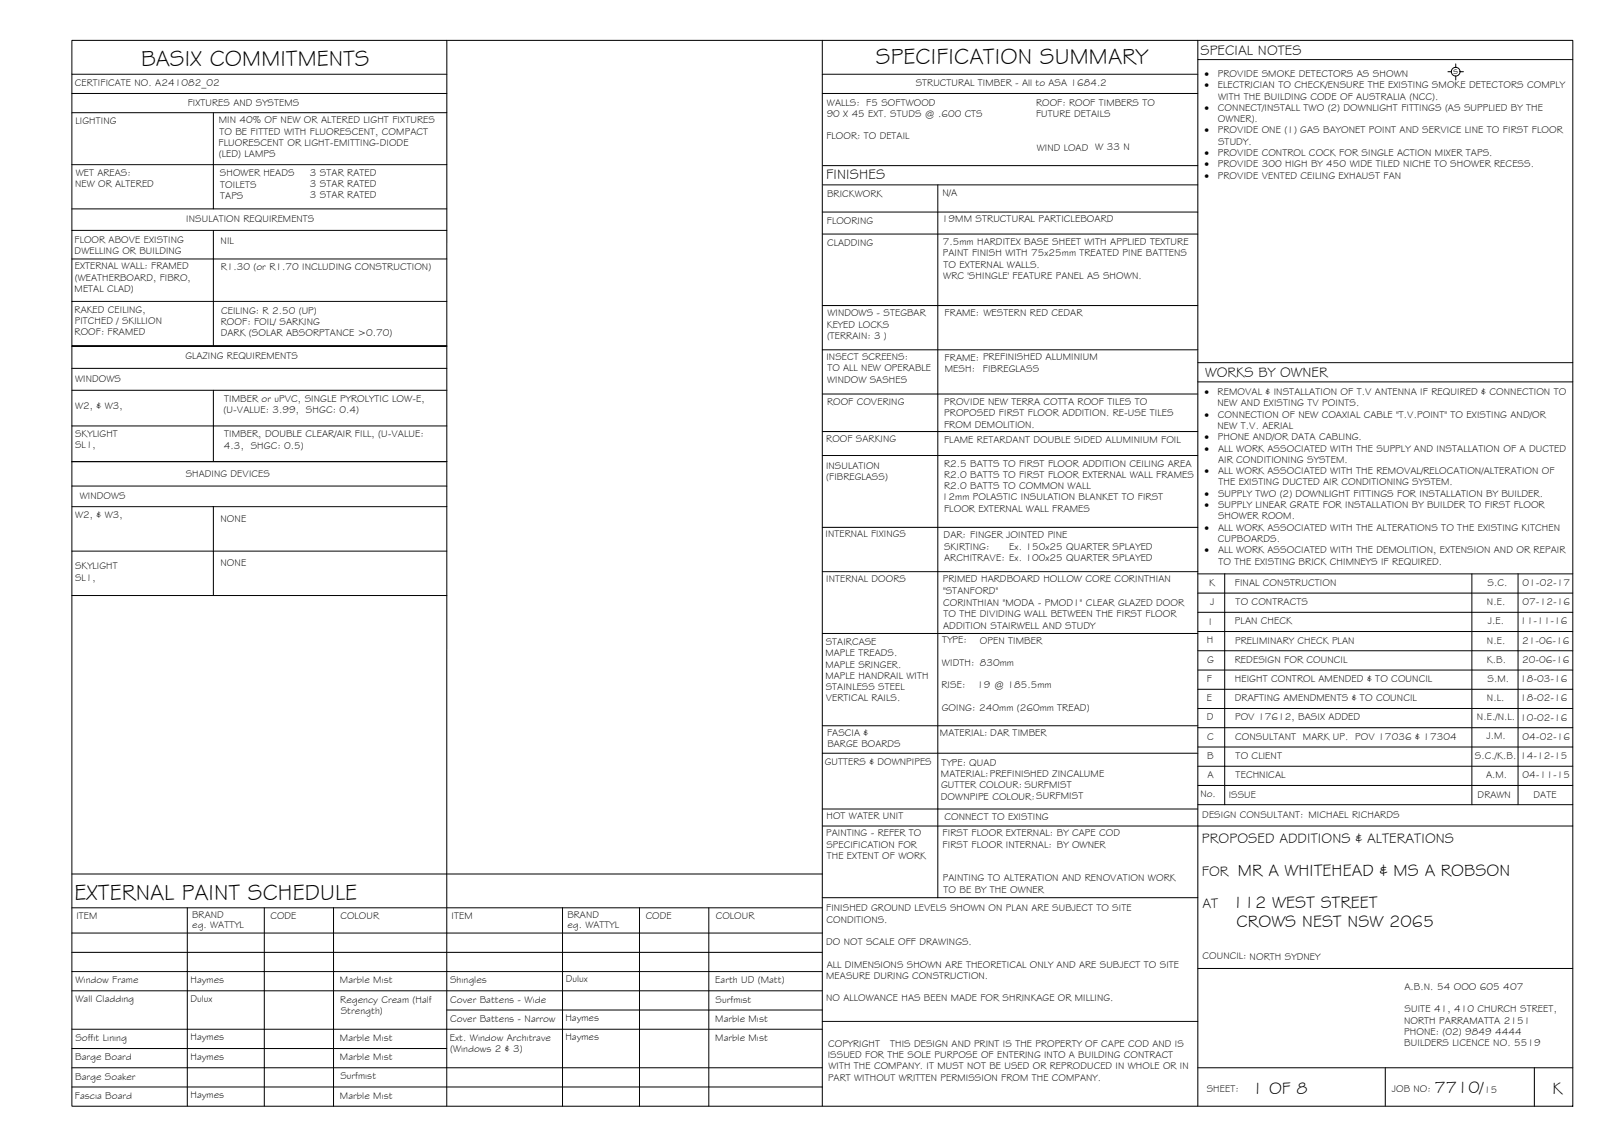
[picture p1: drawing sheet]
<svg xmlns="http://www.w3.org/2000/svg" width="420mm" height="297mm" viewBox="0 0 420 297" stroke-linecap="round" stroke-linejoin="round" font-family="sans-serif">
<defs><g id="words">
<g font-size="5.9">
<text x="36.7" y="17.2">BASIX COMMITMENTS</text>
<text x="227.6" y="16.8">SPECIFICATION SUMMARY</text>
<text x="19.4" y="233.8">EXTERNAL PAINT SCHEDULE</text>
</g>
<g font-size="4.5">
<text x="321.7" y="227.6">MR A WHITEHEAD &amp; MS A ROBSON</text>
<text x="320.3" y="235.9">112 WEST STREET</text>
<text x="321.3" y="240.9">CROWS NEST NSW 2065</text>
<text x="325.3" y="284.2">1 OF 8</text>
<text x="372.7" y="284.1">7710/</text>
<text x="403.4" y="284.2">K</text>
</g>
<g font-size="3.7">
<text x="311.9" y="14.3">SPECIAL NOTES</text>
<text x="214.7" y="46.6">FINISHES</text>
<text x="313.1" y="98.1">WORKS BY OWNER</text>
<text x="312.3" y="219.2">PROPOSED ADDITIONS &amp; ALTERATIONS</text>
<text x="312.3" y="227.5">FOR</text>
<text x="312.4" y="235.9">AT</text>
</g>
<g font-size="2.6">
<text x="19.5" y="22.5">CERTIFICATE NO. A241082_02</text>
<text x="237.9" y="22.4">STRUCTURAL TIMBER - All to ASA 1684.2</text>
<text x="313" y="20">·</text>
<text x="313" y="22.9">·</text>
<text x="316.4" y="22.9">ELECTRICIAN TO CHECK/ENSURE THE EXISTING SMOKE DETECTORS COMPLY</text>
<text x="316.4" y="20">PROVIDE SMOKE DETECTORS AS SHOWN</text>
<text x="377.6" y="19.2">s</text>
<text x="48.8" y="27.5">FIXTURES AND SYSTEMS</text>
<text x="214.9" y="27.4">WALLS: F5 SOFTWOOD</text>
<text x="269.2" y="27.4">ROOF: ROOF TIMBERS TO</text>
<text x="313" y="28.8">·</text>
<text x="316.5" y="28.8">CONNECT/INSTALL TWO (2) DOWNLIGHT FITTINGS (AS SUPPLIED BY THE</text>
<text x="316.5" y="25.9">WITH THE BUILDING CODE OF AUSTRALIA (NCC).</text>
<text x="19.6" y="32.2">LIGHTING</text>
<text x="56.8" y="32">MIN 40% OF NEW OR ALTERED LIGHT FIXTURES</text>
<text x="57" y="35">TO BE FITTED WITH FLUORESCENT, COMPACT</text>
<text x="214.8" y="30.4">90 X 45 EXT. STUDS @ .600 CTS</text>
<text x="269.2" y="30.4">FUTURE DETAILS</text>
<text x="313" y="34.7">·</text>
<text x="316.4" y="34.7">PROVIDE ONE (1) GAS BAYONET POINT AND SERVICE LINE TO FIRST FLOOR</text>
<text x="316.5" y="31.7">OWNER).</text>
<text x="56.8" y="37.9">FLUORESCENT OR LIGHT-EMITTING-DIODE</text>
<text x="56.9" y="40.8">(LED) LAMPS</text>
<text x="214.7" y="36.2">FLOOR: TO DETAIL</text>
<text x="269.4" y="39.2">WIND LOAD W 33 N</text>
<text x="313" y="40.5">·</text>
<text x="316.4" y="40.5">PROVIDE CONTROL COCK FOR SINGLE ACTION MIXER TAPS.</text>
<text x="316.5" y="37.6">STUDY.</text>
<text x="19.7" y="45.8">WET AREAS:</text>
<text x="57.2" y="45.8">SHOWER HEADS</text>
<text x="80.5" y="45.6">3 STAR RATED</text>
<text x="313" y="43.5">·</text>
<text x="313" y="46.4">·</text>
<text x="316.4" y="43.5">PROVIDE 300 HIGH BY 450 WIDE TILED NICHE TO SHOWER RECESS.</text>
<text x="316.4" y="46.4">PROVIDE VENTED CEILING EXHAUST FAN</text>
<text x="19.5" y="48.7">NEW OR ALTERED</text>
<text x="57.2" y="48.7">TOILETS</text>
<text x="57.2" y="51.7">TAPS</text>
<text x="80.5" y="48.6">3 STAR RATED</text>
<text x="80.5" y="51.5">3 STAR RATED</text>
<text x="214.9" y="51.2">BRICKWORK</text>
<text x="244.9" y="51">N/A</text>
<text x="48.4" y="57.8">INSULATION REQUIREMENTS</text>
<text x="214.8" y="58.3">FLOORING</text>
<text x="244.8" y="57.8">19MM STRUCTURAL PARTICLEBOARD</text>
<text x="19.4" y="63.2">FLOOR ABOVE EXISTING</text>
<text x="57.3" y="63.4">NIL</text>
<text x="214.9" y="64">CLADDING</text>
<text x="245" y="63.7">7.5mm HARDITEX BASE SHEET WITH APPLIED TEXTURE</text>
<text x="19.4" y="66.1">DWELLING OR BUILDING</text>
<text x="19.4" y="70">EXTERNAL WALL: FRAMED</text>
<text x="57.3" y="70.2">R1.30 (or R1.70 INCLUDING CONSTRUCTION)</text>
<text x="245" y="66.6">PAINT FINISH WITH 75x25mm TREATED PINE BATTENS</text>
<text x="245.2" y="69.5">TO EXTERNAL WALLS.</text>
<text x="19.4" y="75.9">METAL CLAD)</text>
<text x="19.4" y="72.9">(WEATHERBOARD, FIBRO,</text>
<text x="245.1" y="72.5">WRC 'SHINGLE' FEATURE PANEL AS SHOWN.</text>
<text x="19.4" y="81.3">RAKED CEILING,</text>
<text x="57.4" y="81.5">CEILING: R 2.50 (UP)</text>
<text x="215" y="82.2">WINDOWS - STEGBAR</text>
<text x="245.5" y="82.2">FRAME: WESTERN RED CEDAR</text>
<text x="19.4" y="87.1">ROOF: FRAMED</text>
<text x="19.4" y="84.2">PITCHED / SKILLION</text>
<text x="57.3" y="84.4">ROOF: FOIL/ SARKING</text>
<text x="57.3" y="87.3">DARK (SOLAR ABSORPTANCE &gt;0.70)</text>
<text x="214.8" y="85.1">KEYED LOCKS</text>
<text x="214.9" y="88.1">(TERRAIN: 3 )</text>
<text x="48.2" y="93.4">GLAZING REQUIREMENTS</text>
<text x="214.7" y="93.6">INSECT SCREENS:</text>
<text x="245.5" y="93.7">FRAME: PREFINISHED ALUMINIUM</text>
<text x="19.5" y="99.3">WINDOWS</text>
<text x="214.9" y="99.5">WINDOW SASHES</text>
<text x="215" y="96.5">TO ALL NEW OPERABLE</text>
<text x="245.5" y="96.7">MESH:</text>
<text x="255.4" y="96.6">FIBREGLASS</text>
<text x="19.5" y="106.2">W2, &amp; W3,</text>
<text x="58.1" y="107.4">(U-VALUE: 3.99, SHGC: 0.4)</text>
<text x="58.3" y="104.4">TIMBER or uPVC, SINGLE PYROLYTIC LOW-E,</text>
<text x="214.9" y="105.1">ROOF COVERING</text>
<text x="245.3" y="105.3">PROVIDE NEW TERRA COTTA ROOF TILES TO</text>
<text x="313" y="102.7">·</text>
<text x="316.4" y="102.7">REMOVAL &amp; INSTALLATION OF T.V ANTENNA IF REQUIRED &amp; CONNECTION TO</text>
<text x="316.4" y="105.6">NEW AND EXISTING TV POINTS.</text>
<text x="19.5" y="113.5">SKYLIGHT</text>
<text x="58.3" y="113.7">TIMBER, DOUBLE CLEAR/AIR FILL, (U-VALUE:</text>
<text x="245.3" y="111.1">FROM DEMOLITION.</text>
<text x="245.3" y="108.2">PROPOSED FIRST FLOOR ADDITION. RE-USE TILES</text>
<text x="313" y="108.6">·</text>
<text x="316.4" y="111.5">NEW T.V. AERIAL</text>
<text x="316.5" y="108.6">CONNECTION OF NEW COAXIAL CABLE &quot;T.V.POINT&quot; TO EXISTING AND/OR</text>
<text x="19.5" y="116.5">SL1,</text>
<text x="58.2" y="116.6">4.3, SHGC: 0.5)</text>
<text x="214.7" y="114.9">ROOF SARKING</text>
<text x="245.3" y="115">FLAME RETARDANT DOUBLE SIDED ALUMINIUM FOIL</text>
<text x="313" y="114.4">·</text>
<text x="313" y="117.4">·</text>
<text x="316.4" y="114.4">PHONE AND/OR DATA CABLING.</text>
<text x="316.5" y="117.4">ALL WORK ASSOCIATED WITH THE SUPPLY AND INSTALLATION OF A DUCTED</text>
<text x="48.3" y="123.9">SHADING DEVICES</text>
<text x="214.6" y="121.9">INSULATION</text>
<text x="214.7" y="124.9">(FIBREGLASS)</text>
<text x="245.3" y="121.2">R2.5 BATTS TO FIRST FLOOR ADDITION CEILING AREA</text>
<text x="245.3" y="124.2">R2.0 BATTS TO FIRST FLOOR EXTERNAL WALL FRAMES</text>
<text x="313" y="123.2">·</text>
<text x="316.5" y="120.3">AIR CONDITIONING SYSTEM.</text>
<text x="316.5" y="123.2">ALL WORK ASSOCIATED WITH THE REMOVAL/RELOCATION/ALTERATION OF</text>
<text x="20.7" y="129.8">WINDOWS</text>
<text x="244.8" y="130">12mm POLASTIC INSULATION BLANKET TO FIRST</text>
<text x="245.3" y="127.1">R2.0 BATTS TO COMMON WALL</text>
<text x="313" y="129.1">·</text>
<text x="316.5" y="129.1">SUPPLY TWO (2) DOWNLIGHT FITTINGS FOR INSTALLATION BY BUILDER.</text>
<text x="316.6" y="126.2">THE EXISTING DUCTED AIR CONDITIONING SYSTEM.</text>
<text x="19.5" y="134.5">W2, &amp; W3,</text>
<text x="57.3" y="135.6">NONE</text>
<text x="245.3" y="133">FLOOR EXTERNAL WALL FRAMES</text>
<text x="313" y="132.1">·</text>
<text x="313" y="137.9">·</text>
<text x="316.5" y="132.1">SUPPLY LINEAR GRATE FOR INSTALLATION BY BUILDER TO FIRST FLOOR</text>
<text x="316.5" y="135">SHOWER ROOM.</text>
<text x="316.5" y="137.9">ALL WORK ASSOCIATED WITH THE ALTERATIONS TO THE EXISTING KITCHEN</text>
<text x="214.5" y="139.7">INTERNAL FIXINGS</text>
<text x="245.2" y="139.9">DAR: FINGER JOINTED PINE</text>
<text x="245.3" y="142.8">SKIRTING:</text>
<text x="262.3" y="142.8">Ex. 150x25 QUARTER SPLAYED</text>
<text x="313" y="143.8">·</text>
<text x="316.5" y="140.9">CUPBOARDS.</text>
<text x="316.5" y="143.8">ALL WORK ASSOCIATED WITH THE DEMOLITION, EXTENSION AND OR REPAIR</text>
<text x="19.5" y="148">SKYLIGHT</text>
<text x="57.3" y="147.1">NONE</text>
<text x="245.3" y="145.7">ARCHITRAVE: Ex. 100x25 QUARTER SPLAYED</text>
<text x="316.6" y="146.7">TO THE EXISTING BRICK CHIMNEYS IF REQUIRED.</text>
<text x="19.5" y="150.9">SL1,</text>
<text x="214.7" y="151.4">INTERNAL DOORS</text>
<text x="245" y="151.4">PRIMED HARDBOARD HOLLOW CORE CORINTHIAN</text>
<text x="245" y="154.3">&quot;STANFORD&quot;</text>
<text x="314.2" y="152.3">K</text>
<text x="320.9" y="152.2">FINAL CONSTRUCTION</text>
<text x="386.5" y="152.3">S.C.</text>
<text x="395.6" y="152.3">01-02-17</text>
<text x="245.1" y="157.5">CORINTHIAN &quot;MODA - PMOD1&quot; CLEAR GLAZED DOOR</text>
<text x="245.2" y="160.4">TO THE DIVIDING WALL BETWEEN THE FIRST FLOOR</text>
<text x="314.4" y="157.3">J</text>
<text x="321.1" y="157.2">TO CONTRACTS</text>
<text x="386.4" y="157.3">N.E.</text>
<text x="395.6" y="157.3">07-12-16</text>
<text x="214.6" y="167.6">STAIRCASE</text>
<text x="244.8" y="167.2">TYPE:</text>
<text x="245.1" y="163.3">ADDITION STAIRWELL AND STUDY</text>
<text x="254.6" y="167.2">OPEN TIMBER</text>
<text x="313.6" y="167.2">H</text>
<text x="314.2" y="162.3">I</text>
<text x="320.9" y="162.2">PLAN CHECK</text>
<text x="320.9" y="167.2">PRELIMINARY CHECK PLAN</text>
<text x="386.4" y="167.3">N.E.</text>
<text x="386.6" y="162.3">J.E.</text>
<text x="395" y="162.3">11-11-16</text>
<text x="395.5" y="167.3">21-06-16</text>
<text x="214.5" y="170.6">MAPLE TREADS.</text>
<text x="214.5" y="173.5">MAPLE SRINGER.</text>
<text x="244.8" y="173.1">WIDTH: 830mm</text>
<text x="313.7" y="172.2">G</text>
<text x="320.9" y="172.2">REDESIGN FOR COUNCIL</text>
<text x="386.4" y="172.3">K.B.</text>
<text x="395.5" y="172.3">20-06-16</text>
<text x="214.5" y="176.4">MAPLE HANDRAIL WITH</text>
<text x="214.6" y="179.4">STAINLESS STEEL</text>
<text x="244.6" y="178.9">RISE:</text>
<text x="253.9" y="178.9">19 @ 185.5mm</text>
<text x="313.6" y="177.2">F</text>
<text x="320.9" y="177.2">HEIGHT CONTROL AMENDED &amp; TO COUNCIL</text>
<text x="386.5" y="177.3">S.M.</text>
<text x="395" y="177.3">18-03-16</text>
<text x="214.6" y="182.3">VERTICAL RAILS.</text>
<text x="244.7" y="184.8">GOING: 240mm (260mm TREAD)</text>
<text x="313.6" y="182.2">E</text>
<text x="320.9" y="182.2">DRAFTING AMENDMENTS &amp; TO COUNCIL</text>
<text x="386.4" y="182.3">N.L.</text>
<text x="395" y="182.3">18-02-16</text>
<text x="214.9" y="191.2">FASCIA &amp;</text>
<text x="244.2" y="191.2">MATERIAL: DAR TIMBER</text>
<text x="313.6" y="187.2">D</text>
<text x="320.9" y="187.2">POV 17612, BASIX ADDED</text>
<text x="383.8" y="187.1">N.E./N.L.</text>
<text x="395" y="187.3">10-02-16</text>
<text x="215" y="194.2">BARGE BOARDS</text>
<text x="313.7" y="197.2">B</text>
<text x="313.7" y="192.2">C</text>
<text x="321" y="192.2">CONSULTANT MARK UP. POV 17036 &amp; 17304</text>
<text x="321.1" y="197.2">TO CLIENT</text>
<text x="383.3" y="197.2">S.C./K.B.</text>
<text x="386.2" y="192.1">J.M.</text>
<text x="395" y="197.3">14-12-15</text>
<text x="395.6" y="192.3">04-02-16</text>
<text x="214.3" y="198.9">GUTTERS &amp; DOWNPIPES</text>
<text x="244.5" y="201.9">MATERIAL:PREFINISHED ZINCALUME</text>
<text x="244.7" y="199">TYPE: QUAD</text>
<text x="313.7" y="202.2">A</text>
<text x="321.1" y="202.2">TECHNICAL</text>
<text x="386.1" y="202.1">A.M.</text>
<text x="395.6" y="202.3">04-11-15</text>
<text x="244.5" y="207.8">DOWNPIPE COLOUR:SURFMIST</text>
<text x="244.5" y="204.9">GUTTER COLOUR: SURFMIST</text>
<text x="311.9" y="207.1">No.</text>
<text x="319.3" y="207.3">ISSUE</text>
<text x="383.9" y="207.5">DRAWN</text>
<text x="398.5" y="207.4">DATE</text>
<text x="214.8" y="212.9">HOT WATER UNIT</text>
<text x="245.4" y="213.1">CONNECT TO EXISTING</text>
<text x="312.4" y="212.6">DESIGN CONSULTANT: MICHAEL RICHARDS</text>
<text x="214.7" y="217.3">PAINTING - REFER TO</text>
<text x="214.7" y="220.3">SPECIFICATION FOR</text>
<text x="244.9" y="217.3">FIRST FLOOR EXTERNAL: BY CAPE COD</text>
<text x="244.9" y="220.3">FIRST FLOOR INTERNAL: BY OWNER</text>
<text x="214.8" y="223.2">THE EXTENT OF WORK</text>
<text x="245" y="229">PAINTING TO ALTERATION AND RENOVATION WORK</text>
<text x="245.1" y="232">TO BE BY THE OWNER</text>
<text x="19.8" y="238.9">ITEM</text>
<text x="49.9" y="238.6">BRAND</text>
<text x="70.3" y="238.9">CODE</text>
<text x="88.5" y="238.8">COLOUR</text>
<text x="117.3" y="238.9">ITEM</text>
<text x="147.4" y="238.6">BRAND</text>
<text x="167.8" y="238.9">CODE</text>
<text x="186" y="238.8">COLOUR</text>
<text x="214.7" y="236.8">FINISHED GROUND LEVELS SHOWN ON PLAN ARE SUBJECT TO SITE</text>
<text x="214.8" y="239.7">CONDITIONS.</text>
<text x="50" y="241.1">eg. WATTYL</text>
<text x="147.5" y="241.1">eg. WATTYL</text>
<text x="214.7" y="245.6">DO NOT SCALE OFF DRAWINGS.</text>
<text x="214.8" y="251.5">ALL DIMENSIONS SHOWN ARE THEORETICAL ONLY AND ARE SUBJECT TO SITE</text>
<text x="312.5" y="249.3">COUNCIL: NORTH SYDNEY</text>
<text x="19.6" y="255.3">Window Frame</text>
<text x="49.5" y="255.4">Haymes</text>
<text x="88.3" y="255.5">Marble Mist</text>
<text x="116.9" y="255.5">Shingles</text>
<text x="147" y="255.3">Dulux</text>
<text x="185.9" y="255.5">Earth UD (Matt)</text>
<text x="214.7" y="254.4">MEASURE DURING CONSTRUCTION.</text>
<text x="364.9" y="257.3">A.B.N. 54 OOO 605 407</text>
<text x="19.6" y="260.4">Wall Cladding</text>
<text x="49.5" y="260.3">Dulux</text>
<text x="88.4" y="260.5">Regency Cream (Half</text>
<text x="88.5" y="263.5">Strength)</text>
<text x="117" y="260.6">Cover Battens - Wide</text>
<text x="186" y="260.5">Surfmist</text>
<text x="214.7" y="260.3">NO ALLOWANCE HAS BEEN MADE FOR SHRINKAGE OR MILLING.</text>
<text x="364.9" y="263.1">SUITE 41, 410 CHURCH STREET,</text>
<text x="117" y="265.5">Cover Battens - Narrow</text>
<text x="146.9" y="265.4">Haymes</text>
<text x="185.9" y="265.5">Marble Mist</text>
<text x="364.8" y="266">NORTH PARRAMATTA 2151</text>
<text x="364.9" y="269">PHONE: (02) 9849 4444</text>
<text x="19.5" y="275.5">Barge Board</text>
<text x="19.6" y="270.5">Soffit Lining</text>
<text x="49.5" y="270.4">Haymes</text>
<text x="49.5" y="275.4">Haymes</text>
<text x="88.3" y="275.5">Marble Mist</text>
<text x="88.3" y="270.5">Marble Mist</text>
<text x="116.9" y="270.5">Ext. Window Architrave</text>
<text x="117" y="273.5">(Windows 2 &amp; 3)</text>
<text x="146.9" y="270.4">Haymes</text>
<text x="185.9" y="270.5">Marble Mist</text>
<text x="215.1" y="274.9">ISSUED FOR THE SOLE PURPOSE OF ENTERING INTO A BUILDING CONTRACT</text>
<text x="215.2" y="272">COPYRIGHT</text>
<text x="231.3" y="272">THIS DESIGN AND PRINT IS THE PROPERTY OF CAPE COD AND IS</text>
<text x="364.9" y="271.9">BUILDERS LICENCE NO. 5519</text>
<text x="19.5" y="280.6">Barge Soaker</text>
<text x="88.4" y="280.5">Surfmist</text>
<text x="215.2" y="280.8">PART WITHOUT WRITTEN PERMISSION FROM THE COMPANY.</text>
<text x="215.3" y="277.9">WITH THE COMPANY. IT MUST NOT BE USED OR REPRODUCED IN WHOLE OR IN</text>
<text x="19.5" y="285.5">Fascia Board</text>
<text x="49.5" y="285.4">Haymes</text>
<text x="88.3" y="285.5">Marble Mist</text>
<text x="313.6" y="283.8">SHEET:</text>
<text x="361.7" y="283.9">JOB NO:</text>
<text x="385.6" y="284.1">15</text>
</g>
</g></defs>
<!-- layer: BORDER -->
<g fill="none" stroke="#000" stroke-width=".26">
<path d="M18.7 10.5h390v277h-390zM116.1 10.5v277M213.7 19.3h97.5M213.7 10.5v277M311.2 15.5h97.5M311.2 10.5v277M213.7 24.3h97.5M213.7 55.1h97.5M213.8 48h97.4M213.8 43h97.4M243.7 48v185.3M213.7 79.4h97.5"/>
<path d="M213.7 60.8h97.5M213.7 90.9h97.5M311.2 94.2h97.5M311.2 99.2h97.5M213.7 112.2h97.5M213.7 102.4h97.5M213.7 118.4h97.5M213.7 137h97.5M213.7 148.6h97.5M311.2 159.1h97.5M311.2 154.1h97.5M311.2 149.1h97.5"/>
<path d="M318.2 149.1v60M382.4 149.1v60M394.4 149.1v60M213.7 164.6h97.5M311.2 179.1h97.5M311.2 174.1h97.5M311.2 169.1h97.5M311.2 164.1h97.5M213.7 195.7h97.5M213.7 188.6h97.5M311.2 199.1h97.5M311.2 194.1h97.5"/>
<path d="M311.2 189.1h97.5M311.2 184.1h97.5M213.7 210.2h97.5M213.7 214.7h195M311.2 204.1h97.5M311.2 209.1h97.5M18.7 227.1h195M18.7 235.9h195M48.7 235.9v51.6M68.7 235.9v51.6M86.7 235.9v51.6M146.2 235.9v51.6"/>
<path d="M166.2 235.9v51.6M184.2 235.9v51.6M213.7 233.3h97.5M18.7 242.5h195M18.7 247.5h195M18.7 252.5h195M18.7 257.5h195M311.2 251.7h97.5M18.7 277.5h195M18.7 267.5h195M18.7 272.5h97.4M116.1 262.5h97.6"/>
<path d="M213.7 265.4h97.5M311.2 277.5h97.5M359.9 277.5v10M398.7 277.5v10M18.7 282.5h195"/>
</g>
<!-- layer: BASIX -->
<g fill="none" stroke="#000" stroke-width=".26">
<path d="M18.7 19.3h97.4M18.7 24.3h97.4M18.7 29.3h97.4M55.4 29.3v25M18.7 42.8h97.4M18.7 54.3h97.4M18.7 59.9h97.4M55.4 59.9v30M18.7 67.3h97.4M18.7 78.3h97.4M18.7 95.7h97.4M116.1 89.9h-97.4h97.4"/>
<path d="M18.7 110.7h97.4M18.7 101.4h97.4M55.4 101.4v18.6M116.1 120h-97.4h97.4M18.7 126.3h97.4M18.7 131.7h97.4M55.4 131.7v23.1M18.7 143.2h97.4M18.7 154.8h97.4"/>
</g>
<!-- layer: SERVICES -->
<g fill="none" stroke="#000" stroke-width=".26">
<path d="M376.2 18.6h.9M378.3 16.6v.9M378.3 19.8v1M379.4 18.6h.9"/>
<circle cx="378.2" cy="18.6" r="1.13"/>
</g>
<use href="#words"/>
</svg>
